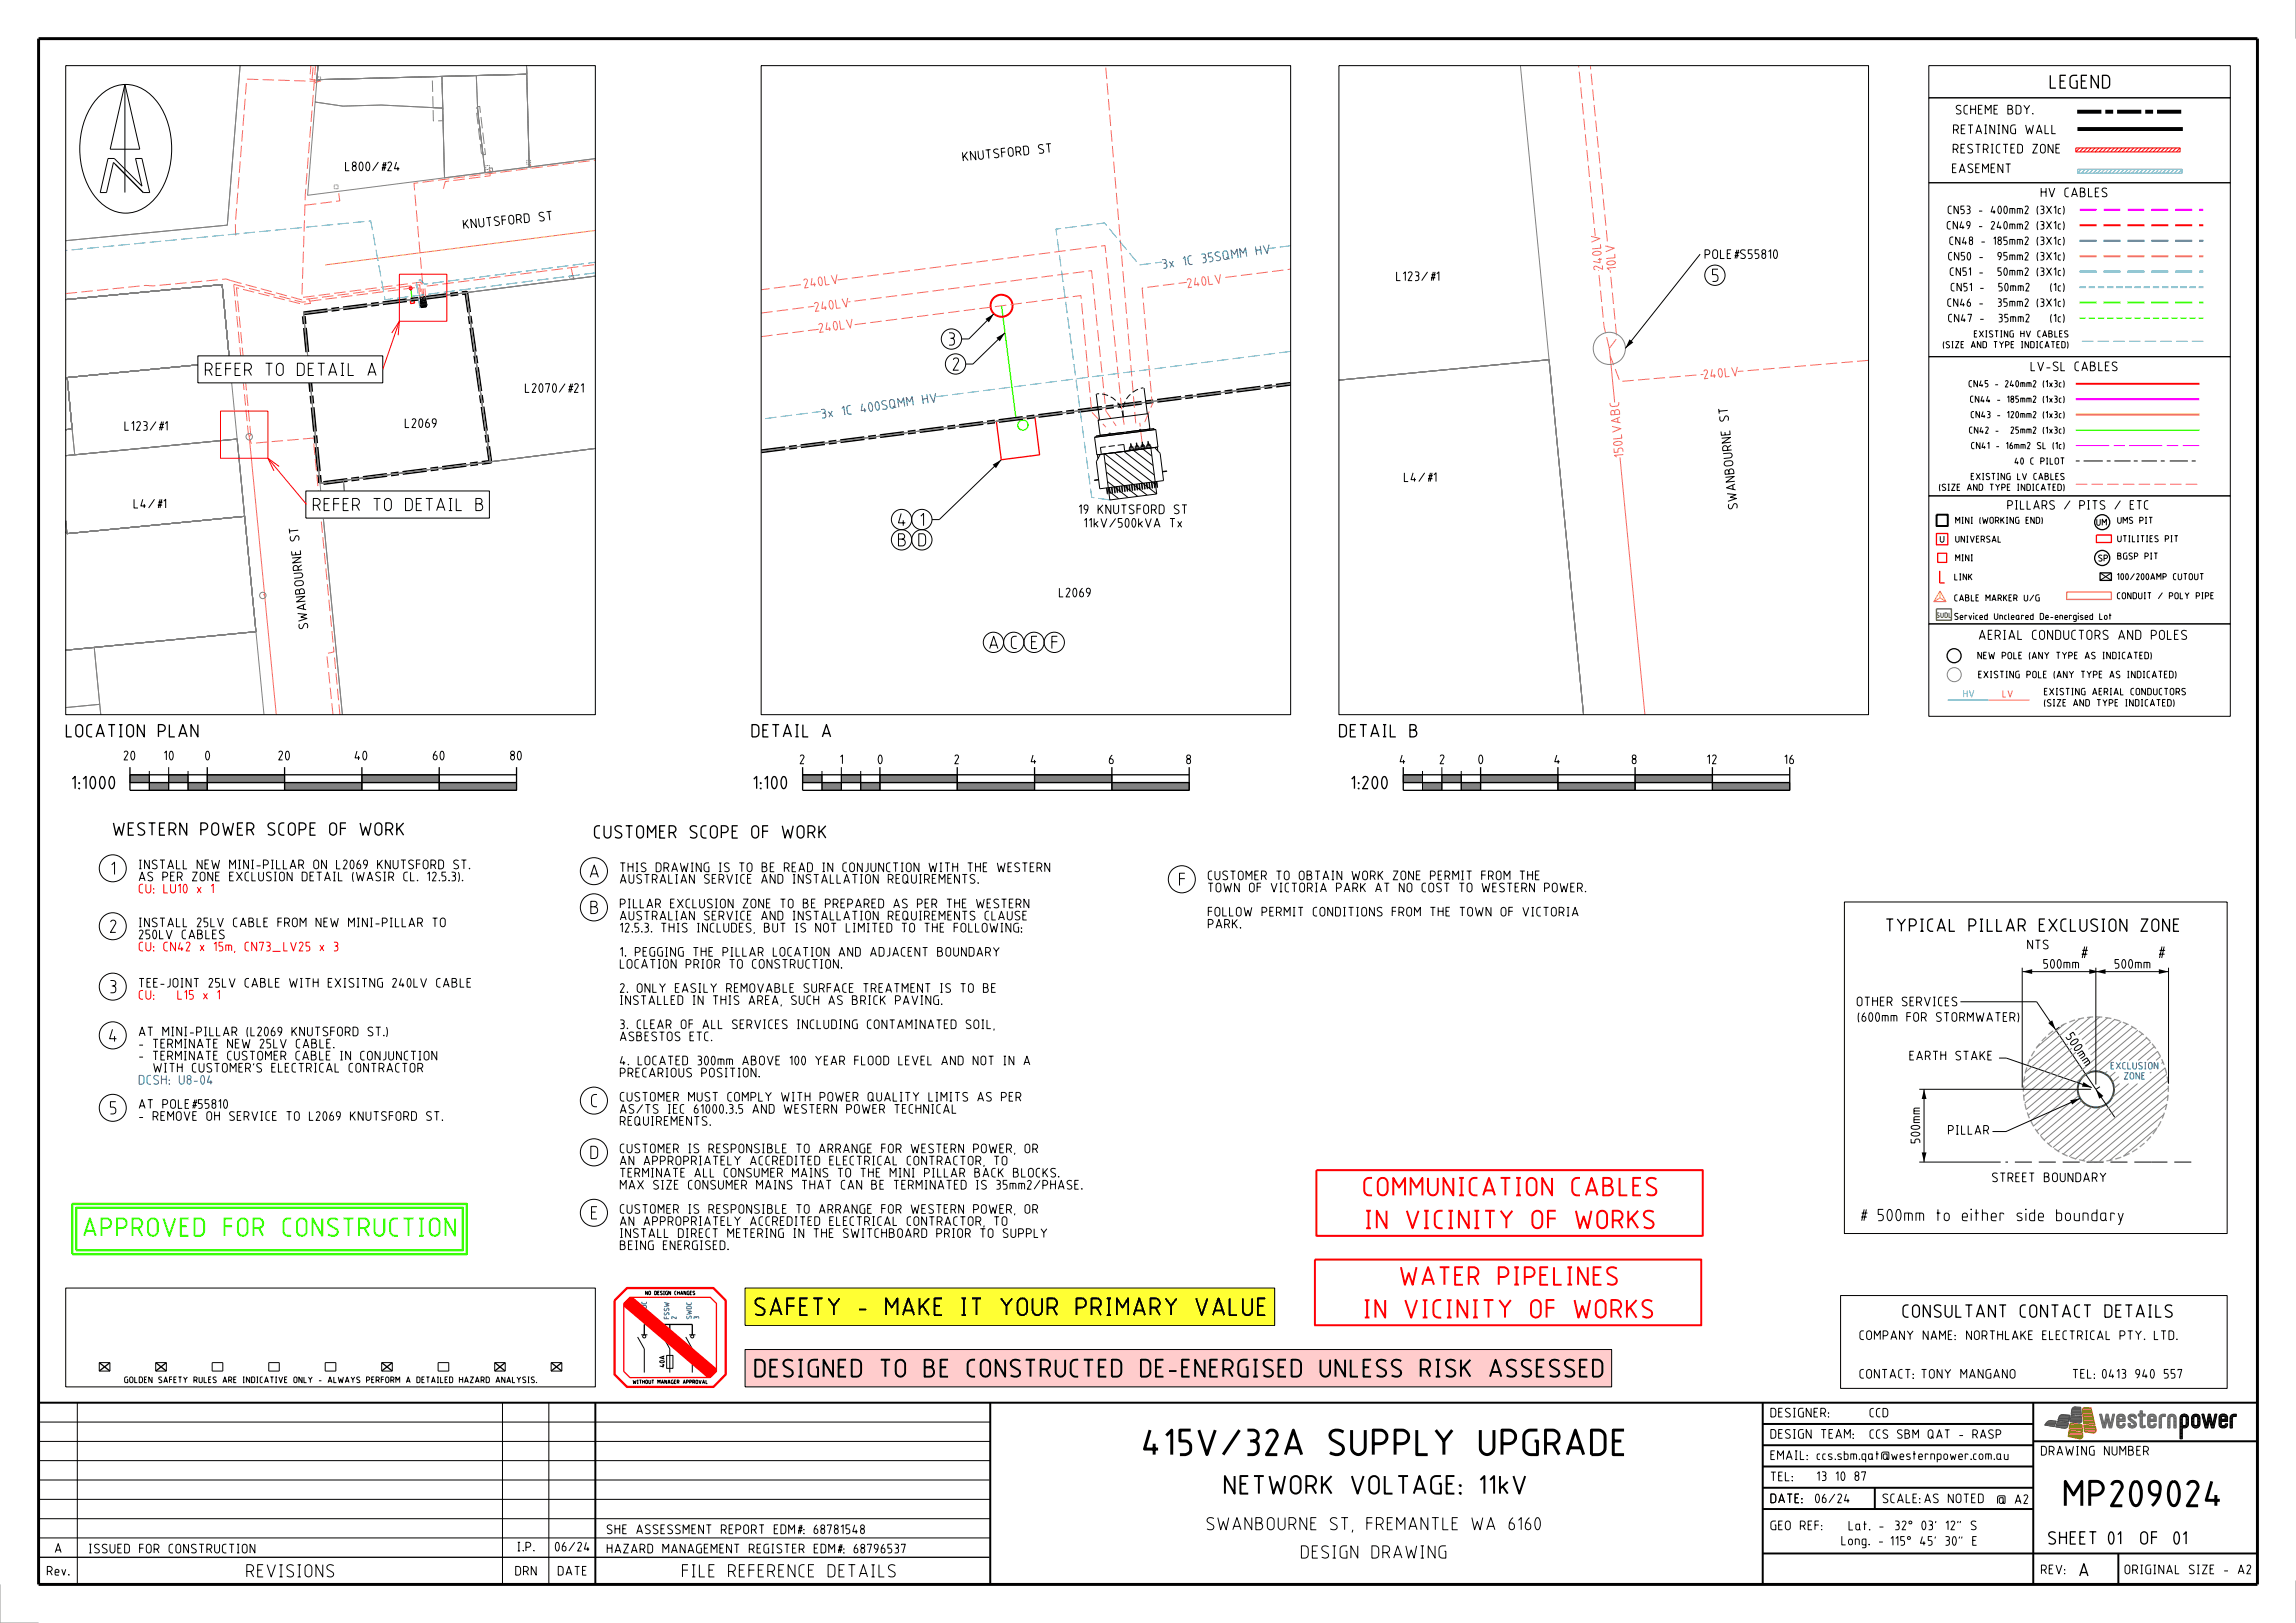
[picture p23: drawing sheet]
<svg xmlns="http://www.w3.org/2000/svg" width="594mm" height="420mm" viewBox="0 0 594 420" stroke-linecap="round" stroke-linejoin="round" font-family="sans-serif">
<defs><g id="words">
<g font-size="7">
<text x="283.8" y="376.7">415V/32A SUPPLY UPGRADE</text>
<text x="531.5" y="390">MP209024</text>
</g>
<g font-size="5" fill="#f00">
<text x="352.7" y="309.6">COMMUNICATION CABLES</text>
<text x="353.2" y="318.1">IN VICINITY OF WORKS</text>
<text x="362.2" y="332.7">WATER PIPELINES</text>
<text x="352.8" y="341.2">IN VICINITY OF WORKS</text>
</g>
<text font-size="5" fill="#3f0" x="21.5" y="320">APPROVED FOR CONSTRUCTION</text>
<text font-size="5" x="299" y="386.7">NETWORK VOLTAGE: 11kV</text>
<g font-size="4.8">
<text x="195.2" y="340.6">SAFETY - MAKE IT YOUR PRIMARY VALUE</text>
<text x="195.2" y="356.5">DESIGNED TO BE CONSTRUCTED DE-ENERGISED UNLESS RISK ASSESSED</text>
</g>
<text font-size="3.6" x="530.3" y="23">LEGEND</text>
<g font-size="3.5">
<text x="442.9" y="73">5</text>
<text x="245.4" y="89.5">3</text>
<text x="246.4" y="96">2</text>
<text x="52.9" y="97.3">REFER TO DETAIL A</text>
<text x="80.9" y="132.3">REFER TO DETAIL B</text>
<text x="232.3" y="136.2">4</text>
<text x="238.1" y="136.2">1</text>
<text x="232.3" y="141.4">B D</text>
<text x="255.9" y="168">A C E F</text>
<text x="17" y="190.8">LOCATION PLAN</text>
<text x="194.4" y="190.8">DETAIL A</text>
<text x="346.4" y="190.8">DETAIL B</text>
<text x="18.6" y="204.3">1:1000</text>
<text x="194.9" y="204.3">1:100</text>
<text x="349.5" y="204.3">1:200</text>
<text x="29.2" y="216.3">WESTERN POWER SCOPE OF WORK</text>
<text x="153.7" y="217">CUSTOMER SCOPE OF WORK</text>
<text x="28.7" y="226.4">1</text>
<text x="152.5" y="227.2">A</text>
<text x="305" y="229.3">F</text>
<text x="152.7" y="236.6">B</text>
<text x="28.4" y="241.4">2</text>
<text x="487.9" y="241.2">TYPICAL PILLAR EXCLUSION ZONE</text>
<text x="28.4" y="257.1">3</text>
<text x="28.2" y="269.7">4</text>
<text x="152.9" y="286.6">C</text>
<text x="28.4" y="288.4">5</text>
<text x="152.7" y="300">D</text>
<text x="152.9" y="315.6">E</text>
<text x="492.2" y="341">CONSULTANT CONTACT DETAILS</text>
<text x="295.6" y="396.1">SWANBOURNE ST, FREMANTLE WA 6160</text>
<text x="529.9" y="399.7">SHEET</text>
<text x="545.3" y="399.7">01</text>
<text x="555.2" y="399.7">OF01</text>
<text x="321.1" y="403.4">DESIGN DRAWING</text>
<text x="537.9" y="408">A</text>
<text x="63.7" y="408.2">REVISIONS</text>
<text x="176.4" y="408.2">FILE REFERENCE DETAILS</text>
</g>
<g font-size="3.3">
<text x="538.2" y="248.1">#</text>
<text x="558.2" y="248.1">#</text>
<text x="481.2" y="316.1"># 500mm to either side boundary</text>
</g>
<text font-size="2.6" x="511.9" y="165.6">AERIAL CONDUCTORS AND POLES</text>
<g font-size="2.5">
<text x="506" y="29.6">SCHEME BDY.</text>
<text x="505.3" y="34.7">RETAINING WALL</text>
<text x="249.1" y="41.8" transform="rotate(-6 249.1 41.8)">KNUT S FORD</text>
<text x="268.7" y="39.9" transform="rotate(-6 268.7 39.9)">S T</text>
<text x="505.2" y="39.7">RESTRICTED ZONE</text>
<text x="89.3" y="44.3">L800/#24</text>
<text x="505" y="44.8">EASEMENT</text>
<text x="528" y="51.1">HV CABLES</text>
<text x="119.9" y="59.3" transform="rotate(-6 119.9 59.3)">KNUT S FORD</text>
<text x="139.5" y="57.4" transform="rotate(-6 139.5 57.4)">S T</text>
<text x="441" y="67">POLE#S55810</text>
<text x="361.2" y="72.7">L123/#1</text>
<text x="135.8" y="101.7">L2070/#21</text>
<text x="525.3" y="96.1">LV-SL CABLES</text>
<text x="32.2" y="111.5">L123/#1</text>
<text x="104.7" y="110.8">L2069</text>
<text x="447.4" y="108.9" transform="rotate(-96 447.4 108.9)">S T</text>
<text x="363.2" y="124.8">L4/#1</text>
<text x="34.6" y="131.6">L4/#1</text>
<text x="449.6" y="131.6" transform="rotate(-96 449.6 131.6)">S WA NB OURNE</text>
<text x="279.1" y="133">19 KNUTSFORD ST</text>
<text x="280.4" y="136.5">11kV/500kVA Tx</text>
<text x="77.5" y="139.9" transform="rotate(-96 77.5 139.9)">S T</text>
<text x="273.9" y="154.6">L2069</text>
<text x="79.8" y="162.6" transform="rotate(-96 79.8 162.6)">S WA NB OURNE</text>
<text x="32" y="196.8">20</text>
<text x="42.4" y="196.8">10</text>
<text x="53.1" y="196.8">0</text>
<text x="72" y="196.8">20</text>
<text x="91.7" y="196.8">40</text>
<text x="112" y="196.8">60</text>
<text x="132" y="196.8">80</text>
<text x="206.9" y="197.8">2</text>
<text x="217.3" y="197.8">1</text>
<text x="227.1" y="197.8">0</text>
<text x="246.9" y="197.8">2</text>
<text x="266.7" y="197.8">4</text>
<text x="286.9" y="197.8">6</text>
<text x="306.9" y="197.8">8</text>
<text x="362.1" y="197.8">4</text>
<text x="372.4" y="197.8">2</text>
<text x="382.5" y="197.8">0</text>
<text x="402.1" y="197.8">4</text>
<text x="422.1" y="197.8">8</text>
<text x="441.6" y="197.8">12</text>
<text x="461.6" y="197.8">16</text>
<text x="35.9" y="224.9">INSTALL NEW MINI-PILLAR ON L2069 KNUTSFORD ST.</text>
<text x="160.4" y="225.7">THIS DRAWING IS TO BE READ IN CONJUNCTION WITH THE WESTERN</text>
<text x="312.5" y="227.8">CUSTOMER TO OBTAIN WORK ZONE PERMIT FROM THE</text>
<text x="35.9" y="228.1">AS PER ZONE EXCLUSION DETAIL (WASIR CL. 12.5.3).</text>
<text x="160.4" y="228.7">AUSTRALIAN SERVICE AND INSTALLATION REQUIREMENTS.</text>
<text x="312.5" y="230.9">TOWN OF VICTORIA PARK AT NO COST TO WESTERN POWER.</text>
<text x="35.9" y="239.9">INSTALL 25LV CABLE FROM NEW MINI-PILLAR TO</text>
<text x="160.4" y="238.2">AUSTRALIAN SERVICE AND INSTALLATION REQUIREMENTS CLAUSE</text>
<text x="160.4" y="235.1">PILLAR EXCLUSION ZONE TO BE PREPARED AS PER THE WESTERN</text>
<text x="312.5" y="237.2">FOLLOW PERMIT CONDITIONS FROM THE TOWN OF VICTORIA</text>
<text x="35.9" y="243.1">250LV CABLES</text>
<text x="160.4" y="241.3">12.5.3. THIS INCLUDES, BUT IS NOT LIMITED TO THE FOLLOWING:</text>
<text x="312.5" y="240.3">PARK.</text>
<text x="524.5" y="245.7">NTS</text>
<text x="160.4" y="250.7">LOCATION PRIOR TO CONSTRUCTION.</text>
<text x="160.4" y="247.6">1. PEGGING THE PILLAR LOCATION AND ADJACENT BOUNDARY</text>
<text x="528.6" y="250.7">500mm</text>
<text x="547.1" y="250.7">500mm</text>
<text x="35.9" y="255.6">TEE-JOINT 25LV CABLE WITH EXISITNG 240LV CABLE</text>
<text x="160.4" y="256.9">2. ONLY EASILY REMOVABLE SURFACE TREATMENT IS TO BE</text>
<text x="160.4" y="260.1">INSTALLED IN THIS AREA, SUCH AS BRICK PAVING.</text>
<text x="480.3" y="260.4">OTHER SERVICES</text>
<text x="35.9" y="268.2">AT MINI-PILLAR (L2069 KNUTSFORD ST.)</text>
<text x="160.4" y="269.4">ASBESTOS ETC.</text>
<text x="160.4" y="266.3">3. CLEAR OF ALL SERVICES INCLUDING CONTAMINATED SOIL,</text>
<text x="480.6" y="264.4">(600mm FOR STORMWATER)</text>
<text x="534.3" y="268.4" transform="rotate(56 534.3 268.4)">5</text>
<text x="535.3" y="269.8" transform="rotate(56 535.3 269.8)">0</text>
<text x="35.9" y="274.4">- TERMINATE CUSTOMER CABLE IN CONJUNCTION</text>
<text x="35.9" y="271.3">- TERMINATE NEW 25LV CABLE.</text>
<text x="160.4" y="275.7">4. LOCATED 300mm ABOVE 100 YEAR FLOOD LEVEL AND NOT IN A</text>
<text x="494" y="274.4">EARTH STAKE</text>
<text x="536.2" y="271.3" transform="rotate(56 536.2 271.3)">0 mm</text>
<text x="37.5" y="277.6">WITH CUSTOMER'S ELECTRICAL CONTRACTOR</text>
<text x="160.4" y="278.8">PRECARIOUS POSITION.</text>
<text x="35.9" y="286.9">AT POLE#55810</text>
<text x="160.4" y="285.1">CUSTOMER MUST COMPLY WITH POWER QUALITY LIMITS AS PER</text>
<text x="35.9" y="290.1">- REMOVE OH SERVICE TO L2069 KNUTSFORD ST.</text>
<text x="160.4" y="291.3">REQUIREMENTS.</text>
<text x="160.4" y="288.2">AS/TS IEC 61000.3.5 AND WESTERN POWER TECHNICAL</text>
<text x="504" y="293.6">PILLAR</text>
<text x="160.4" y="298.5">CUSTOMER IS RESPONSIBLE TO ARRANGE FOR WESTERN POWER, OR</text>
<text x="496.8" y="295.9" transform="rotate(-90 496.8 295.9)">500mm</text>
<text x="160.4" y="304.7">TERMINATE ALL CONSUMER MAINS TO THE MINI PILLAR BACK BLOCKS.</text>
<text x="160.4" y="301.6">AN APPROPRIATELY ACCREDITED ELECTRICAL CONTRACTOR, TO</text>
<text x="515.4" y="305.9">STREET BOUNDARY</text>
<text x="160.4" y="307.8">MAX SIZE CONSUMER MAINS THAT CAN BE TERMINATED IS 35mm2/PHASE.</text>
<text x="160.4" y="317.2">AN APPROPRIATELY ACCREDITED ELECTRICAL CONTRACTOR, TO</text>
<text x="160.4" y="314.1">CUSTOMER IS RESPONSIBLE TO ARRANGE FOR WESTERN POWER, OR</text>
<text x="160.4" y="323.5">BEING ENERGISED.</text>
<text x="160.4" y="320.4">INSTALL DIRECT METERING IN THE SWITCHBOARD PRIOR TO SUPPLY</text>
<text x="481.1" y="346.8">COMPANY NAME: NORTHLAKE ELECTRICAL PTY. LTD.</text>
<text x="481.1" y="356.8">CONTACT:TONY MANGANO</text>
<text x="536.2" y="356.8">TEL:0413 940 557</text>
<text x="458" y="366.8">DESIGNER:</text>
<text x="458" y="377.8">EMAIL:ccs.sbm.qat@westernpower.com.au</text>
<text x="458" y="372.3">DESIGN TEAM:</text>
<text x="528" y="376.7">DRAWING NUMBER</text>
<text x="458" y="383.3">TEL:</text>
<text x="470" y="383.2">13 10 87</text>
<text x="458" y="389">DATE: 06/24</text>
<text x="458" y="389">DATE:</text>
<text x="487" y="389">SCALE:</text>
<text x="497.8" y="389">AS NOTED</text>
<text x="516.6" y="389.2">@ A2</text>
<text x="458" y="396">GEO REF:</text>
<text x="14.2" y="401.9">A</text>
<text x="23" y="402">ISSUED FOR CONSTRUCTION</text>
<text x="133.8" y="401.5">I.P.</text>
<text x="143.6" y="401.5">06/24</text>
<text x="157" y="397">SHE ASSESSMENT REPORT EDM#: 68781548</text>
<text x="157" y="402">HAZARD MANAGEMENT REGISTER EDM#: 68796537</text>
<text x="476.4" y="399.9">Long. -115° 45' 30&quot; E</text>
<text x="478.2" y="396">Lat. -32° 03' 12&quot; S</text>
<text x="12.1" y="407.7">Rev.</text>
<text x="133.3" y="407.7">DRN</text>
<text x="144.3" y="407.7">DATE</text>
<text x="528" y="407.4">REV:</text>
<text x="549.6" y="407.4">ORIGINAL SIZE - A2</text>
</g>
<g font-size="2.5" fill="#0028fa">
<text x="300.9" y="69.6" transform="rotate(-8 300.9 69.6)">3 x</text>
<text x="306.2" y="68.8" transform="rotate(-8 306.2 68.8)">1C</text>
<text x="311" y="68.2" transform="rotate(-8 311 68.2)">3</text>
<text x="312.8" y="67.9" transform="rotate(-8 312.8 67.9)">5 S Q MM</text>
<text x="325" y="66.2" transform="rotate(-8 325 66.2)">HV</text>
<text x="218" y="107.6" transform="rotate(-8 218 107.6)">1C</text>
<text x="222.8" y="106.9" transform="rotate(-8 222.8 106.9)">4</text>
<text x="224.8" y="106.6" transform="rotate(-8 224.8 106.6)">0</text>
<text x="226.5" y="106.4" transform="rotate(-8 226.5 106.4)">0 S Q MM</text>
<text x="238.8" y="104.6" transform="rotate(-8 238.8 104.6)">HV</text>
<text x="212.6" y="108.4" transform="rotate(-8 212.6 108.4)">3 x</text>
<text x="35.9" y="280.7">DCSH: U8-04</text>
</g>
<g font-size="2.5" fill="#f66">
<text x="414.4" y="66.1" transform="rotate(-95 414.4 66.1)">0 LV</text>
<text x="414.6" y="68.1" transform="rotate(-95 414.6 68.1)">4</text>
<text x="414.7" y="69.8" transform="rotate(-95 414.7 69.8)">2</text>
<text x="418.2" y="69.8" transform="rotate(-95 418.2 69.8)">10 LV</text>
<text x="208.1" y="74.6" transform="rotate(-8 208.1 74.6)">2</text>
<text x="209.8" y="74.4" transform="rotate(-8 209.8 74.4)">4</text>
<text x="211.8" y="74.1" transform="rotate(-8 211.8 74.1)">0 LV</text>
<text x="307.3" y="74.6" transform="rotate(-8 307.3 74.6)">2</text>
<text x="309" y="74.3" transform="rotate(-8 309 74.3)">4</text>
<text x="311" y="74.1" transform="rotate(-8 311 74.1)">0 LV</text>
<text x="210.9" y="80.7" transform="rotate(-8 210.9 80.7)">2</text>
<text x="212.6" y="80.5" transform="rotate(-8 212.6 80.5)">4</text>
<text x="214.6" y="80.2" transform="rotate(-8 214.6 80.2)">0 LV</text>
<text x="211.9" y="86.2" transform="rotate(-8 211.9 86.2)">2</text>
<text x="213.7" y="85.9" transform="rotate(-8 213.7 85.9)">4</text>
<text x="215.7" y="85.6" transform="rotate(-8 215.7 85.6)">0 LV</text>
<text x="440.8" y="98.1" transform="rotate(-5 440.8 98.1)">2</text>
<text x="442.6" y="98" transform="rotate(-5 442.6 98)">4</text>
<text x="444.6" y="97.8" transform="rotate(-5 444.6 97.8)">0 LV</text>
<text x="419.9" y="115.3" transform="rotate(-95 419.9 115.3)">0 LV A B C</text>
<text x="420.1" y="118.3" transform="rotate(-95 420.1 118.3)">15</text>
</g>
<g font-size="2.5" fill="#f00">
<text x="35.9" y="231.2">CU: LU10 x 1</text>
<text x="35.9" y="246.2">CU: CN42 x 15m, CN73_LV25 x 3</text>
<text x="35.9" y="258.7">CU:</text>
<text x="45.9" y="258.7">L15 x 1</text>
</g>
<g font-size="2.4">
<text x="519.3" y="131.9">PILLARS / PITS / ETC</text>
<text x="483.7" y="366.8">CCD</text>
<text x="483.7" y="372.3">CCS SBM QAT - RASP</text>
</g>
<g font-size="2.2">
<text x="503.7" y="59.4">CN49 - 240mm2 (3X1c)</text>
<text x="503.9" y="55.4">CN53 - 400mm2 (3X1c)</text>
<text x="504.3" y="63.4">CN48 - 185mm2 (3X1c)</text>
<text x="504" y="67.4">CN50 -</text>
<text x="504.4" y="71.4">CN51 -</text>
<text x="515.5" y="67.4">95mm2 (3X1c)</text>
<text x="515.8" y="71.4">50mm2 (3X1c)</text>
<text x="504.7" y="75.4">CN51 -</text>
<text x="516.9" y="75.4">50mm2</text>
<text x="530.2" y="75.4">(1c)</text>
<text x="503.8" y="79.4">CN46 -</text>
<text x="504" y="83.4">CN47 -</text>
<text x="515.4" y="79.4">35mm2 (3X1c)</text>
<text x="516.5" y="83.4">35mm2</text>
<text x="530.1" y="83.4">(1c)</text>
</g>
<g font-size="1.9">
<text x="511.6" y="170.6">NEW POLE (ANY TYPE AS INDICATED)</text>
<text x="511.8" y="175.5">EXISTING POLE (ANY TYPE AS INDICATED)</text>
<text x="528.8" y="179.9">EXISTING AERIAL CONDUCTORS</text>
<text x="528.8" y="182.8">(SIZE AND TYPE INDICATED)</text>
</g>
<text font-size="1.9" fill="#39f" x="507.9" y="180.5">HV</text>
<text font-size="1.9" fill="#f66" x="518.1" y="180.5">LV</text>
<g font-size="1.9" fill="#0028fa">
<text x="546.1" y="276.7">EXCLUSION</text>
<text x="549.5" y="279.4">ZONE</text>
</g>
<g font-size="1.8">
<text x="510.7" y="87.3">EXISTING HV CABLES</text>
<text x="502.7" y="90.1">(SIZE AND TYPE INDICATED)</text>
<text x="509.3" y="100.2">CN45 - 240mm2 (1x3c)</text>
<text x="509.7" y="104.2">CN44 - 185mm2 (1x3c)</text>
<text x="509.4" y="112.2">CN42 -</text>
<text x="509.9" y="108.2">CN43 - 120mm2 (1x3c)</text>
<text x="519.1" y="112.2">25mm2 (1x3c)</text>
<text x="510" y="116.2">CN41 - 16mm2 SL (1c)</text>
<text x="509.9" y="124.2">EXISTING LV CABLES</text>
<text x="521.2" y="120.2">40 C PILOT</text>
<text x="501.7" y="127">(SIZE AND TYPE INDICATED)</text>
<text x="505.9" y="135.5">MINI (WORKING END)</text>
<text x="542.4" y="136">UM</text>
<text x="547.8" y="135.5">UMS PIT</text>
<text x="505.9" y="140.4">UNIVERSAL</text>
<text x="547.8" y="140.3">UTILITIES PIT</text>
<text x="505.9" y="145.2">MINI</text>
<text x="542.9" y="145.3">SP</text>
<text x="547.8" y="144.8">BGSP PIT</text>
<text x="505.6" y="150.2">LINK</text>
<text x="505.6" y="155.6">CABLE MARKER U/G</text>
<text x="547.7" y="155">CONDUIT / POLY PIPE</text>
<text x="547.7" y="150.1">100/200AMP CUTOUT</text>
<text x="505.6" y="160.4">Serviced Uncleared De-energised Lot</text>
</g>
<text font-size="1.6" x="32.2" y="357.9">GOLDEN SAFETY RULES ARE INDICATIVE ONLY - ALWAYS PERFORM A DETAILED HAZARD ANALYSIS.</text>
<text font-size="1.3" fill="#329932" x="501" y="159.9">SUDL</text>
<g font-size="1.3" fill="#0028fa">
<text x="167.3" y="341.1" transform="rotate(-90 167.3 341.1)">SWDC</text>
<text x="169.2" y="341.1" transform="rotate(-90 169.2 341.1)">1</text>
<text x="173.1" y="341.3" transform="rotate(-90 173.1 341.3)">FSSW</text>
<text x="175" y="341.3" transform="rotate(-90 175 341.3)">2</text>
<text x="178.9" y="341.3" transform="rotate(-90 178.9 341.3)">SWDC</text>
<text x="180.8" y="341.3" transform="rotate(-90 180.8 341.3)">3</text>
</g>
<text font-size="1.3" x="171.9" y="353.8" transform="rotate(-90 171.9 353.8)">40A</text>
<g font-size="1">
<text x="167" y="335.1">NO DESIGN CHANGES</text>
<text x="163.7" y="358.1">WITHOUT MANAGER APPROVAL</text>
</g>
</g></defs>
<path d="M17 333.3h137v25.6h-137zM25.7 352.6h2.7v2.2h-2.7zM40.3 352.6h2.7v2.2h-2.7zM54.9 352.6h2.7v2.2h-2.7zM69.5 352.6h2.7v2.2h-2.7zM84.1 352.6h2.8v2.2h-2.8zM98.7 352.6h2.8v2.2h-2.8zM113.3 352.6h2.8v2.2h-2.8zM128 352.6h2.7v2.2h-2.7zM142.6 352.6h2.7v2.2h-2.7z" fill="none" stroke="#000" stroke-width=".26"/>
<path d="M53.6 200.5h20v2h-20z" fill="#828282"/>
<path d="M53.6 200.5h20v2h-20z" fill="none" stroke="#000" stroke-width=".26"/>
<path d="M73.6 202.5h20v2h-20z" fill="#828282"/>
<path d="M73.6 202.5h20v2h-20z" fill="none" stroke="#000" stroke-width=".26"/>
<path d="M93.6 200.5h20v2h-20z" fill="#828282"/>
<path d="M93.6 200.5h20v2h-20z" fill="none" stroke="#000" stroke-width=".26"/>
<path d="M113.6 202.5h20v2h-20z" fill="#828282"/>
<path d="M113.6 202.5h20v2h-20z" fill="none" stroke="#000" stroke-width=".26"/>
<path d="M48.6 202.5h5v2h-5z" fill="#828282"/>
<path d="M48.6 202.5h5v2h-5z" fill="none" stroke="#000" stroke-width=".26"/>
<path d="M43.6 200.5h5v2h-5z" fill="#828282"/>
<path d="M43.6 200.5h5v2h-5z" fill="none" stroke="#000" stroke-width=".26"/>
<path d="M38.6 202.5h5v2h-5z" fill="#828282"/>
<path d="M38.6 202.5h5v2h-5z" fill="none" stroke="#000" stroke-width=".26"/>
<path d="M33.6 200.5h5v2h-5z" fill="#828282"/>
<path d="M33.6 200.5h5v2h-5zM179.1 349.1v6.1" fill="none" stroke="#000" stroke-width=".26"/>
<path d="M166.7 342.7h12.4" fill="none" stroke="#000" stroke-width=".34"/>
<path d="M383 200.5h20v2h-20z" fill="#828282"/>
<path d="M383 200.5h20v2h-20z" fill="none" stroke="#000" stroke-width=".26"/>
<path d="M403 202.5h20v2h-20z" fill="#828282"/>
<path d="M403 202.5h20v2h-20z" fill="none" stroke="#000" stroke-width=".26"/>
<path d="M423 200.5h20v2h-20z" fill="#828282"/>
<path d="M423 200.5h20v2h-20z" fill="none" stroke="#000" stroke-width=".26"/>
<path d="M443 202.5h20v2h-20z" fill="#828282"/>
<path d="M443 202.5h20v2h-20z" fill="none" stroke="#000" stroke-width=".26"/>
<path d="M378 202.5h5v2h-5z" fill="#828282"/>
<path d="M378 202.5h5v2h-5z" fill="none" stroke="#000" stroke-width=".26"/>
<path d="M373 200.5h5v2h-5z" fill="#828282"/>
<path d="M373 200.5h5v2h-5z" fill="none" stroke="#000" stroke-width=".26"/>
<path d="M368 202.5h5v2h-5z" fill="#828282"/>
<path d="M368 202.5h5v2h-5z" fill="none" stroke="#000" stroke-width=".26"/>
<path d="M363 200.5h5v2h-5z" fill="#828282"/>
<path d="M363 200.5h5v2h-5z" fill="none" stroke="#000" stroke-width=".26"/>
<path d="M227.6 200.5h20v2h-20z" fill="#828282"/>
<path d="M227.6 200.5h20v2h-20z" fill="none" stroke="#000" stroke-width=".26"/>
<path d="M247.6 202.5h20.1v2h-20.1z" fill="#828282"/>
<path d="M247.6 202.5h20.1v2h-20.1z" fill="none" stroke="#000" stroke-width=".26"/>
<path d="M267.7 200.5h20v2h-20z" fill="#828282"/>
<path d="M267.7 200.5h20v2h-20z" fill="none" stroke="#000" stroke-width=".26"/>
<path d="M287.7 202.5h20v2h-20z" fill="#828282"/>
<path d="M287.7 202.5h20v2h-20z" fill="none" stroke="#000" stroke-width=".26"/>
<path d="M222.7 202.5h4.9v2h-4.9z" fill="#828282"/>
<path d="M222.7 202.5h4.9v2h-4.9z" fill="none" stroke="#000" stroke-width=".26"/>
<path d="M217.7 200.5h5v2h-5z" fill="#828282"/>
<path d="M217.7 200.5h5v2h-5z" fill="none" stroke="#000" stroke-width=".26"/>
<path d="M212.7 202.5h5v2h-5z" fill="#828282"/>
<path d="M212.7 202.5h5v2h-5z" fill="none" stroke="#000" stroke-width=".26"/>
<path d="M207.6 200.5h5.1v2h-5.1z" fill="#828282"/>
<g fill="none" stroke="#000" stroke-width=".26">
<path d="M108.7 79.1h.1M108.7 78v.4M108.7 76.9l.1 .6M108.7 78.4l.1 .1M108.7 78.4h.1M108.8 77.5l1.2-.1 .1 .4-1.3 .1zM108.9 78.4l1.2-.1 .2 1.2-1.3 .1zM108.9 78.4l1.4 1.1M108.9 78.7l1.1 .8M109 79.3v.2zM109 78.9l.8 .6M109 79.4h.1"/>
<path d="M109 79.1l.5 .4M109 79.4l.3 .2M109 77.9h.1M109 79.3v.1M109.1 77.9h-.1M109.1 79.4h.1M109.1 79.3v.1M109.2 79.4h.1M109.2 78.4l1 .8M109.2 79.3v.1M109.2 79.3l.1 .1M109.3 79.4h-.2"/>
<path d="M109.3 79.4h.1M109.3 79.3v.1M109.4 79.4h.1M109.4 79.3v.1M109.4 77.8v.1M109.4 77.8l-.7 .2M109.4 78.3l.8 .7M109.4 79.2l.1 .2M109.5 79.4h.1M109.5 77.8v.1M109.5 79.2v.2M109.5 79.2l.1 .2"/>
<path d="M109.6 79.4h.1M109.6 79.2v.2M109.7 78.3l.5 .4M109.7 79.2v.2M109.7 79.4h.1M109.7 79.2l.1 .2M109.8 79.4h.1M109.8 79.3h.1M109.8 79.2l.1 .1M109.8 77.8h.1M109.9 77.8h.1M109.9 79.3h.1"/>
<path d="M109.9 78.3l.2 .2M109.9 79.2v.1M109.9 76.7l.1 .7M110 79.3h.1M110 79.2v.1M110 79.1v.2M110.1 79.1v.2M110.1 79.3h.1M110.2 77.8h.1M110.2 79.3h.1M110.2 78.3l.3 .8-1.7 .2v-.9M110.2 79.1v.2"/>
<path d="M110.2 77.8h-.7M110.2 77.8l-1.5 .2M110.2 79.1l.1 .2M110.2 77.8l.1 .4-1.6 .2M110.3 79.3h.1M110.3 79.1v.2M110.3 78.2v.1M110.3 79.3l-1 .1M110.3 78.2h.1M110.4 78.9h.1M110.5 78.8v.1M283.6 102l.8 6.6"/>
<path d="M283.8 117.7h.1M283.9 117.7v.1M283.9 117.8l.2 .9M284.1 108.7l12.9-1.6 .5 3.9-12.9 1.7zM285.6 117.5l12.1-1.6 1.6 11.9-12.2 1.6zM285.8 117.5l13.5 10.3M285.9 119.7l10.9 8.4M287.3 112.3l-.3-.2-.1 .3M288.3 117.1l10.6 8.3M290.7 112.2v-.3l-7.1 .9v.3M290.8 116.8l7.8 6.1M293.2 116.5l5.1 4"/>
<path d="M295.1 111.3l-.2-.2v.3M295.7 116.2l2.3 1.8M296 100.4l.8 6.7M298.6 111.2v-.3l-7.1 .9v.3M298.8 115.9l1.3 1.4 .9 7.1-16.5 2.1-.9-7.1 1-1.7M299.5 115.7v1M299.6 115.7l-.6-4.6-15.8 2.1 .6 4.5M299.6 115.7h.1M299.6 115.7l-15.8 2M284.2 124.1l-1.1 .1h1.1M286.2 122.1l8.2 6.4M286.4 126.2l.2 1.6-.3-1.5"/>
<path d="M286.5 124.6l5.4 4.2M286.8 127.1l2.7 2M286.9 126.2l.3 1.5M287.1 126.2l.1 1.5M287.2 127.7h.1M287.5 126.1l.3 1.6M287.7 126.1l.1 1.6M287.8 127.6h.1M288.3 126l.2 1.6-.3-1.6M288.5 127.6h.1M288.9 125.9l.2 1.6M289 125.9l.1 1.6"/>
<path d="M289.1 127.5h.1M289.5 125.9l.2 1.5M289.6 125.9l.2 1.5M289.7 127.4h.1M290.2 125.8l.2 1.5M290.3 125.7l.1 1.6M290.4 127.3h.1M290.8 125.7l.2 1.5M290.9 125.7l.1 1.5M291.1 127.2h-.1M291.4 125.6l.3 1.6M291.6 125.6l.1 1.6"/>
<path d="M291.7 127.2h.1M292.1 125.5l.2 1.6M292.2 125.5l.1 1.6M292.3 127.1h.1M292.7 125.4l.3 1.6M292.8 125.4l.2 1.6M293 127h.1M293.4 125.4l.2 1.5M293.5 125.4l.2 1.5M293.6 126.9h.1M294 125.3l.3 1.5M294.1 125.3l.2 1.5"/>
<path d="M294.3 126.8h.1M294.7 125.2l.2 1.5M294.8 125.2l.2 1.5M294.9 126.7h.1M295 126.7h-.1M295.3 125.1l.3 1.6M295.4 125.1l.2 1.6M295.6 126.7h.1M295.9 125l.3 1.6M296.1 125l.1 1.6M296.2 126.6h.1M296.6 124.9l.3 1.6-.2-1.6"/>
<path d="M297.3 124.9l.2 1.5M297.4 124.9l.1 1.5M297.5 126.4h.1M297.9 124.8l.2 1.5M298 124.8l.2 1.5M298.1 126.3h.1M298.5 124.7l.3 1.5-.1-1.5M299.2 124.6l.2 1.6M299.3 124.6l.1 1.6M299.4 126.2h.1M300.7 122l1.2-.1-1.2 .2M38.6 199.5v5"/>
<path d="M43.6 198.5v6M48.6 199.5v5M207.6 200.5h5.1v2h-5.1zM476.2 335.3h100v24h-100z"/>
</g>
<path d="M106.1 77.6l1-.1 .1 .9-.9 .1zM257.8 109l9.9-1.2 1.3 9.9-10 1.3z" fill="none" stroke="#f00" stroke-width=".34"/>
<g fill="none" stroke="#28ff00" stroke-width=".34">
<path d="M106.3 74.6l.3 2.9M106.7 77.6l.2 .1-.2 .1zM259.1 79.1l3.8 29.3"/>
<circle cx="264.6" cy="110" r="1.32"/>
</g>
<g fill="none" stroke="#f00" stroke-width=".51">
<circle cx="106.3" cy="74.6" r=".29"/>
<circle cx="259.1" cy="79.1" r="2.85"/>
</g>
<path d="M154 59.6l-69.9 9" fill="none" stroke="#ffa032" stroke-width=".26"/>
<path d="M78.5 81.1l42.2-5.4 6.2 43.8-44.1 5.6-4.3-44M196.9 116.8l137-17.5" fill="none" stroke="#000" stroke-width="1" stroke-dasharray="6.3 1 2 1" stroke-linecap="butt"/>
<g fill="none" stroke="#f66" stroke-width=".26" stroke-dasharray="3 1.1" stroke-linecap="butt">
<path d="M80.8 20.4l.2-3.4M82.9 20.9l-1.7 .6M82.9 20.9l-2.7-.4 .2-3.5M78.9 53.1l9-1.1-.4-3.2M114.7 48.9l.5-1.9 11.6-1.5-.2-1.6M126.6 43.9l.5 1M137.3 42.5v1.1M17 76l20.7-2.1 1.8 .1 19-1.8 1.1 .4M59.6 72.6l18.5 5 30.5-3.9 .3 3.6 .3 .4M60.5 73.6l17.6 4.6 30.2-3.9 .3 3 .3 .4M61 60.9l-.1-3.1 2.9-37.3 16.8 .5 2.3-.1M109.4 77.7l-.5-4.7-30.8 4 .9-26.7 2.6-33.3"/>
<path d="M109.7 77.6l-2.6-30.2 46.9-6M109.9 78.1l-.1-.5M110 77.6l.1-.5-.2-3 44.1-5.6M148.4 72.3l-.7-3M196.9 87.1l82.7-10.6 2.8 30.1 3.7 3.9M196.9 81l85.5-11 3.7 36.3 2.6 3.9M416.3 90.2l2-2.6-6.9-70.6M416.3 90.2l-1.3-5.8-6.6-67.4M483.4 93.3l-64.3 5.4-2.5-6.6M64.5 113l.4-.5-3.7-38 17.2 4.3 1.9-.3-.7-2M64.5 113l-.3-1.1-3.7-38.3M290.8 109.9l-.6-4.3-4.3-42-89 11.4"/>
<path d="M293.8 109.6l-7.8-92.6M295.5 114.4l-.6-5M296.2 109.2l1.9-4.5-2.6-30.2 38.4-4.8M86.5 170.2l1.4 14.7M86.1 184.9l-1.6-15.8 1.9-.4-5.4-55.3-16 1.3-.5-1.3"/>
</g>
<g fill="none" stroke="#828282" stroke-width=".26">
<path d="M62.1 17l-3.3 41.3-41.8 4M82.1 19.9l-.2 .2M82.3 17l-.3 3.6 54.3-1.4-.1-2.2 .7 26.2 17.1-2.2M82.3 19.9h.3M82.8 19.9l.1 .2M114.3 19.8l8.9-.2 .4 8.7 1.9 16.4-10.5 1.3zM114.3 19.8l22-.6 .6 24-21.9 2.8zM123.2 19.6l13.1-.4 .6 24-11.4 1.5-1.9-16.4zM393.3 17l7.5 76.1-54.4 5.3 54.4-5.3 8.9 91.8M81.5 26.4l7.2 1.1 9.9-.3 15.9 .8 .5 18-35.4 4.5zM81.9 20.2v.4M81.9 20.7l.2 .2"/>
<path d="M82 20.6l32.3-.8 .2 8.2-15.9-.8-9.9 .3-7.2-1.1zM82.3 20.9h.3M82.9 20.2v.4M82.9 20.7l-.1 .2M86.5 48.2v.3M86.5 48.7l.1 .1M86.6 47.9l-.1 .1M86.8 47.9h.3M86.8 48.8h.3M87.3 47.9l.2 .1M87.5 48.2v.3M87.5 48.7l-.2 .1"/>
<path d="M125.7 43.2v.3M125.7 43.7l.1 .2M125.8 42.8l-.1 .2M126 42.8h.3M126 43.9h.3M126.5 42.8l.1 .2M126.6 43.2v.3M126.6 43.7l-.1 .2M136.3 41.9v.3M136.3 42.4l.1 .1M136.4 41.5l-.1 .2M136.6 41.5h.3"/>
<path d="M136.6 42.5h.3M137.1 41.5l.2 .2M137.3 41.9v.3M137.3 42.4l-.2 .1M17 77.5l40.5-3.9 1.9 20-42 4.1 1.3 13.3-1.7 .2 1.7-.2 .6 6.7-2.3 .2 44.3-4.3 2 20-46 4.5-.3-3.3 .3 2.9-.3 .1 .3-.1v.4l46-4.5 2.9 29.9-49.2 4.8 7.4-.7 1.4 14.7-8.8 .8 8.8-.8 .3 2.6-1.7-17.3 41.8-4.1 2.1 21.4M147.4 71.7v.3M147.4 72.2l.2 .1M147.6 71.3l-.2 .2M147.7 71.3h.4M147.7 72.3h.4M148.2 71.3l.2 .2M148.4 71.7v.3"/>
<path d="M148.4 72.2l-.2 .1M154 71.5l-33.3 4.2 6.2 43.8 27.1-3.5-65.2 8.3 .6 6.1-6 .8 5.2 53.7M17.4 97.7l42-4.1 1.9 20-42 4.1zM78.5 81.1l42.2-5.4 6.2 43.8-44.1 5.6zM333.9 99.3l-137 17.5M82.8 125.1l6-.8 .6 6.1-6 .8z"/>
<circle cx="416.4" cy="90.2" r="4.2"/>
<circle cx="64.5" cy="113" r=".82"/>
<circle cx="68" cy="154.1" r=".83"/>
</g>
<path d="M82.8 20.9h.1M126.5 43.9h.1M416.3 90.2l9.3 94.7M64.5 113l7 71.9M68.1 153.8l.3 .2" fill="none" stroke="#f66" stroke-width=".26"/>
<path d="M109 79.6l-.4-.1-.9-6.9 1.2-.2 .9 1.1 44.2-5.6M154 70.6l-54.4 7-3.7-20.4-78.9 7.6M333.9 90.9l-137 17.6M287.1 129.4l-4.7-.7-9.2-69.4 12.6-1.6 8.9 10.9 39.2-5" fill="none" stroke="#39f" stroke-width=".26" stroke-dasharray="3 1.1" stroke-linecap="butt"/>
<path d="M112 27.9l-.2-8.1h2.5l.2 8.2-2.5-.1M112 27.9l2.5 .1 .1 3.2-2.5 .1-.1-3.4M123.6 28.3l-.1-.7 .6-.1 1.5 12.5-.6 .1-1.4-11.8M125 40.1l-.5-.5-1.3-11.5 .3-.5 1.5 12.5M127.5 44.4l-2 .3-.1-1 2-.3 .1 1" fill="none" stroke="#828282" stroke-width=".26" stroke-dasharray="3 1.1" stroke-linecap="butt"/>
<g fill="none" stroke="#000" stroke-width=".26" stroke-dasharray="1.6 .8" stroke-linecap="butt">
<path d="M108.8 78.2v.2M109.4 77.5a.61 .61 0 0 0-.7-.6M109.4 77.5a.62 .62 0 0 1 .5-.8M109.4 78.2h-.6M109.4 78.2v.1M109.5 78.3h.1M109.6 78.3h-.1M109.6 78.2v.1M109.6 78.3h.1M109.7 78.2v.1M109.7 78.3h-.1M109.7 78.2h.1"/>
<path d="M109.7 78.2v-.1M109.7 78.1v.1M109.7 78.3h.1M109.8 78.2h-.1M109.8 78.2v.1M109.9 78.2h.1M109.9 78.2v.1M109.9 78.2v-.1M109.9 78.1v.1M109.9 78.3h.1M110 78.2h-.1M110 78.3v-.1"/>
<path d="M110 78.2v-.1M110 78.1l.1 .1M110 78.2h.1M110.1 78.2h-.1M110.1 78.1v.1M110.1 78.3v-.1M110.1 78.2v.1M284.7 115.8l.2 1.8M290.5 107.9a6.2 6.2 0 0 0-6.8-6M290.7 107.8a6.2 6.2 0 0 1 5.1-7.5M290.8 115l-6.1 .8M290.8 115l.2 1.8"/>
<path d="M292.1 116.2v.1M292.2 116.5l.1-.2M292.2 115.8v.2M292.2 116.5v.1M292.2 116l-.1 .2M292.2 116h.1M292.2 115.7l.9-.1M292.2 115.7v.1M292.4 115.7h.1M292.4 115.4h.2M292.5 115.7l-.1-.3M292.5 114.8h.1"/>
<path d="M292.6 114.8l.1 .9M292.6 115.7l-.1-.9M292.7 115.4h.1M292.7 116.3l.6-.1M292.7 116.3h-.6M292.8 115.4v.2M292.8 115.6l.1 .1M293.1 115.7l.1 .1M293.1 115.7v-.1M293.1 115.9l.2 .2M293.2 115.8l-1 .2M293.3 116.4l-.1-.2"/>
<path d="M293.3 116.4v.1M293.3 116.2v-.1M293.6 116.1l.1 .1M293.6 116v.1M293.7 115.6v.2M293.7 116.4l.1-.2M293.8 115.5l-.1 .1M293.8 115.5l.7-.1M293.8 115.9v-.1M293.8 115.9l-.2 .1M293.9 115.2h.1M293.9 115.5v-.1"/>
<path d="M293.9 115.4v-.2M294 114.6h.1M294.1 115.5l-.1-.9M294.1 114.6l.1 .9M294.1 115.2h.2M294.2 116.1l-.5 .1M294.2 116.1l.6-.1M294.3 115.2v.2M294.3 115.4h.1M294.6 115.5l-.1-.1M294.6 115.5v.2M294.6 115.8l.2 .1"/>
<path d="M294.6 115.7v.1M294.6 115.7l-.9 .1M294.8 116.2l-.2-.2M294.8 116l.1-.1M294.8 116.2v.1M294.8 116v-.1M294.9 115.9h-.1M295.1 115.9v.1M295.2 115.4v.2M295.2 116.2l.1-.3M295.2 116.2v.1M295.2 115.3v.1"/>
<path d="M295.2 115.3l.8-.1M295.2 115.7v-.1M295.2 115.7l-.1 .2M295.4 115.1l.2-.1M295.4 115.3v-.2M295.5 114.4h.1M295.6 114.4l.1 .9M295.6 115.3l-.1-.9M295.6 115h.2M295.7 115.9l-.6 .1M295.7 115.9l.6-.1M295.8 115.2l.1 .1"/>
<path d="M295.8 115v.2M296.1 115.3l-.1-.1M296.1 115.3v.2M296.1 115.5v.1M296.1 115.5l-.9 .1M296.1 115.6l.2 .1M296.3 116l-.2-.2M296.3 116v.1M296.3 115.8v-.1M296.5 115.7l.1 .1M296.6 115.7h-.1M296.7 115.2v.2"/>
<path d="M296.7 116l.1-.2M296.7 115.2l.8-.1M296.7 115.5v-.1M296.7 115.5l-.1 .2M296.9 114.8h.1M296.9 115.1v-.3M297 114.2l.2 .9M297.1 115.1l-.1-.9M297.1 114.8h.2M297.2 115.7l-.6 .1M297.2 115.7l.6-.1M297.3 114.8v.2"/>
<path d="M297.3 115l.1 .1M297.6 115.1h-.1M297.6 115.1v.2M297.6 115.3v.1M297.6 115.3l-.9 .1M297.6 115.4l.2 .1M297.7 115.8l-.1-.1M297.7 115.8l.1 .1M297.8 115.6v-.1"/>
</g>
<path d="M33.6 198.5v6h100v-6M53.6 198.5v6M73.6 198.5v6M93.6 198.5v6M113.6 198.5v6M33.6 200.5h100M33.6 202.5h100" fill="none" stroke="#000" stroke-width=".34"/>
<path d="M192.8 333.3h137v9.7h-137z" fill="#ff3"/>
<path d="M192.8 333.3h137v9.7h-137z" fill="none" stroke="#000" stroke-width=".26"/>
<path d="M192.8 349.2h224.1v9.7h-224.1z" fill="#fcc"/>
<g fill="none" stroke="#000" stroke-width=".26">
<path d="M259 119l-16 15.5h-1.9M477.2 233.4h99v85.8h-99zM507.2 259.2h19.7l20.2 30M523.2 250.4v31M523.2 251.4h18.8M542.2 250.4v30.3M542.2 251.4h18.8M561 250.4v30M517.2 273.8h1.8l22.2 7.6M532.8 265.8l-1 .7M496.5 281.9h44.5M497.8 281.9v18.8"/>
<path d="M538.1 284.3l-19.1 8.5h-3.5M543.3 281.2l-1 .7M496.5 300.7h21.1M165 346l1.7 3.1v6.1M165.9 345.4h1.6M171.6 346l1.7 3.1v6.1M172.5 350.7h1.6v3.4h-1.6zM172.5 345.4h1.6M177.4 346l1.7 3.1M178.3 345.4h1.6M192.8 349.2h224.1v9.7h-224.1zM10 368h246.2"/>
<path d="M10 373h246.2M10 378h246.2M20 363v47M130 363v47M142 363v47M564 372.2h.6M564 372h.6M564 371.7h.6M564 371.6h.6M564 371.4h.6M564 371.1h.6M564 371h.6"/>
<path d="M564 370.8h.6M564 370.5h.6M564 370.4h.6M564 370.2h.6M564 369.9h.6M564 369.8h.6M564 369.6h.6M564 369.3h1.7M564 369.2h2M564 369h2.1M564 368.7h.7M564 368.6h.6"/>
<path d="M564 368.4h.6M564 368.1h.6M564 368h.6M564 367.8h.6M564 367.5h.6M564 367.3h.6M564 367.2h.6M564 366.9h.6M564 366.7h.6M564.1 366.6h.8M564.2 366.3h1.8M564.3 366.2a1.1 1.1 0 0 1 1.2-.2 1.1 1.1 0 0 1 .7 1v1.5a1.1 1.1 0 0 1-1.6 .9v2.9h-.6v-5.4z"/>
<path d="M564.4 366.1h1.4M564.6 366.7l.4-.1 .5 .1 .1 1.8-.2 .4-.8-.2zM564.9 366h.4M565.2 366.6h.9M565.5 368.7h.7M565.5 366.7h.7M565.6 368.6h.6M565.6 368.4h.6M565.6 368.1h.6M565.6 368h.6M565.6 367.8h.6M565.6 367.5h.6"/>
<path d="M565.6 367.3h.6M565.6 367.2h.6M565.6 366.9h.6M567 368.7h.6M567 368.5h.6M567 368.3h.6M567 368.1h.6M567 367.9h.6M567 367.7h.6M567 367.5h.6M567 367.3h.6M567 367.1h.6"/>
<path d="M567 366.9h.6M567 366.7h.7M567.1 368.9h.7M567.1 366.5h2M567.2 369.1h1.8M567.2 366.3h1.7M567.3 366.2a1.11 1.11 0 0 1 1.2-.2 1.11 1.11 0 0 1 .7 1v1.5a1.1 1.1 0 0 1-1.1 1 1.1 1.1 0 0 1-1.1-1v-1.6zM567.3 369.3h1.6M567.5 366.1h1.2M567.6 366.7l.4-.1 .5 .1 .1 1.8-.2 .4-.8-.2zM567.7 369.5h.8M568.4 368.9h.7"/>
<path d="M568.5 366.7h.6M568.5 368.7h.7M568.6 368.5h.6M568.6 368.3h.6M568.6 368.1h.6M568.6 367.9h.6M568.6 367.7h.6M568.6 367.5h.6M568.6 367.3h.6M568.6 367.1h.6M568.6 366.9h.6M569.6 366h.6l.6 2.7 .5-2.7h.5l.7 2.6 .5-2.6h.5l-.7 3.5h-.7l-.5-2.1-.5 2.1h-.6z"/>
<path d="M569.6 366h.6M569.7 366.2h.5M569.7 366.4h.6M569.8 366.6h.5M569.8 366.8h.6M569.9 367h.5M569.9 367.2h.6M570 367.4h.5M570.1 367.6h.5M570.1 367.8h.5M570.1 368h.6M570.2 368.2h.5"/>
<path d="M570.2 368.4h.6M570.3 368.6h1M570.3 368.8h1M570.4 369h.9M570.4 369.2h.8M570.5 369.4h.6M570.9 368.4h.5M570.9 368.2h.5M570.9 368h.6M571 367.8h.5M571 367.6h.5M571 367.4h1.2"/>
<path d="M571.1 367.2h1M571.1 367h1M571.2 366.8h.8M571.2 366.6h.8M571.3 366.4h.7M571.3 366.2h.6M571.3 366h.6M571.6 367.6h.6M571.7 367.8h.6M571.7 368h.6M571.8 368.2h.5M571.9 368.4h.5"/>
<path d="M571.9 368.6h1M572 368.8h.9M572 369h.9M572.1 369.2h.7M572.1 369.4h.7M572.5 368.4h.5M572.6 368.2h.5M572.6 368h.5M572.6 367.8h.5M572.7 367.6h.5M572.7 367.4h.5M572.8 367.2h.5"/>
<path d="M572.8 367h.5M572.8 366.8h.5M572.9 366.6h.5M572.9 366.4h.5M573 366.2h.5M573 366h.5M574.1 368.6h.6M574.1 368.2h.6M574.1 368h.6M574.1 367.8h2.2M574.1 367.6h2.2M574.1 367.2h.6"/>
<path d="M574.1 368.4h.6M574.1 367.4h2.2M574.1 367h.6M574.1 366.8h.6M574.1 366.6h.8M574.1 368.8h.6M574.1 369h2.1M574.2 366.4h2M574.3 369.2h1.8M574.3 366.2l.7-.2a1.03 1.03 0 0 1 1.3 .8v1.1h-1.6v.7l.1 .3h.6l.3-.1v-.3h.6a1.12 1.12 0 0 1-1 1 1.12 1.12 0 0 1-1.2-.9v-1.8zM574.4 366.2h1.6M574.5 369.4h1.4"/>
<path d="M574.7 366.7l.8-.1 .2 .7h-1zM574.7 366h.9M575.5 366.6h.7M575.6 368.8h.7M575.7 367.2h.6M575.7 367h.6M575.7 366.8h.6M575.7 368.6h.6M576.9 369.5h.6M576.9 369.3h.6M576.9 369.1h.6M576.9 368.9h.6"/>
<path d="M576.9 368.7h.6M576.9 368.5h.6M576.9 368.3h.6M576.9 368.1h.6M576.9 367.9h.6M576.9 367.7h.6M576.9 367.5h.6M576.9 367.3h.6M576.9 367.1h.6M576.9 366.9h.7M577 366.7h.7M577.1 366.5h1.5"/>
<path d="M577.1 366.4a1.44 1.44 0 0 1 1.5-.4v.6h-.8l-.3 .3v2.6h-.6v-2.6zM577.2 366.3h1.4M577.5 366.1h1.1M10 383h246M10 388h246.2M10 393h246.2M10 398h246.2"/>
<circle cx="443.7" cy="71.2" r="2.62"/>
<circle cx="238.5" cy="139.7" r="2.62"/>
<circle cx="238.5" cy="134.4" r="2.62"/>
<circle cx="257" cy="166.2" r="2.62"/>
<circle cx="262.3" cy="166.2" r="2.63"/>
<circle cx="166.7" cy="345.8" r=".41"/>
<circle cx="173.3" cy="345.8" r=".41"/>
<circle cx="179.1" cy="345.8" r=".4"/>
</g>
<path d="M162.2 333.3h22.4l3.1 3.2v19.2l-3.1 3.2h-22.4l-3.2-3.2v-19.2z" fill="none" stroke="#f00" stroke-width=".59"/>
<path d="M161.4 337.3l1.6-1.6h20.8l1.5 1.6v17.6l-1.5 1.6h-20.8l-1.6-1.6z" fill="none" stroke="#f00" stroke-width=".34"/>
<path d="M166.7 342.7v2.7M173.3 342.7v2.7M179.1 342.7v2.7M10 403h246" fill="none" stroke="#000" stroke-width=".34"/>
<g fill="none" stroke="#000" stroke-width=".51">
<path d="M10 363h574M154 363v47M256.2 363v47M456 363v47M456 368.5h70M456 374h70M456 379.5h70M526 363v47M526 373h58M456 385h70M456 390.5h70M485 385v5.5"/>
<path d="M456 402h128M548 402v8"/>
</g>
<path d="M10 10h574v400h-574z" fill="none" stroke="#000" stroke-width=".76" stroke-linecap="butt"/>
<g fill="none" stroke="#4d4d4d" stroke-width=".26">
<path d="M529 368.8h2.6M529.1 368.6h2.6M529.3 368.4h2.5M529.4 368.2h2.4M529.6 368l.2-.2a2.65 2.65 0 0 1 2.2 0l-.5 1.4-2.5-.4zM529.6 368h2.3M529.8 367.8h2.2M530.2 369h1.3M531.5 369.2h.1M531.9 369.1h3.1M532 369.3h2.8M532 368.9h3"/>
<path d="M532 368.7h3.1M532.1 368.5h3M532.2 368.3h2.9M532.2 368.1h2M532.3 367.8l2.8 .4a1.15 1.15 0 0 1-1.1 1.4l-2.2-.4zM532.3 367.9h.4M532.4 367.5h2.8M532.5 367.3h2.8M532.6 367.1h2.7M532.7 366.9h2.6M532.7 366.7h2.7M532.8 366.5h2.6"/>
<path d="M533 366.3l.6-.2 1.8 .2-.2 1.6-2.8-.4zM533 366.3h2.3M533.2 369.5h1.5M533.4 367.7h1.8M535 367.9h.2M535.2 367.9l.2-1.6-.2 1.6M535.6 367.8h3M535.6 367.6h3M535.6 367.4h3M535.7 367.2h2.9M535.7 367h2.8M535.7 366.8h2.8"/>
<path d="M535.7 366.6h2.8M535.8 366.3l2.7 .3 .1 1a.6 .6 0 0 1-.7 .6l-2.3-.3zM535.8 366.4h1M535.8 365.9h2.6M535.9 365.7h2.5M535.9 365.5h2.5M535.9 365.3h2.5M535.9 365.1h2.5M536 364.9h2.4M536 364.7h2.3M536.1 364.5h2.2M536.1 368h2.3"/>
<path d="M536.2 364.3h2.1M536.3 364.3l.5-.2 1.5 .1 .2 2-2.7-.2 .2-1.2zM536.6 364.1h.5M537.1 366.1h1.3M537.7 368.2h.5"/>
</g>
<g fill="none" stroke="#c60" stroke-width=".26">
<path d="M535.1 371.7h3.8M535.1 371.5h3.8M535.1 371.3h3.8M535.2 371.1h3.6M535.2 370.9h3.6M535.2 370.7h3.2M535.2 370.5h2M535.3 370.2l3.5 .6 .1 .8a.74 .74 0 0 1-.9 .7l-2.9-.6zM535.3 370.3h.7M535.3 369.8h3.4M535.3 369.6h3.4M535.4 369.4h3.3"/>
<path d="M535.4 369.2h3.3M535.4 369h3.3M535.4 368.8h3.3M535.5 368.6h2.2M535.5 368.5l.5-.2 2.7 .4 .1 1.7-3.5-.6zM535.7 368.4h.6M535.9 371.9h2.9M536 370h2.8M536.9 372.1h1.8M537.2 370.2h1.6M537.9 372.3h.5M538.4 370.4h.4"/>
<path d="M538.7 365.1h2.5M538.7 364.9h2.4M538.8 365.5h2.5M538.8 365.3h2.4M538.8 364.7h2.3M538.8 365.9h2.5M538.8 365.7h2.5M538.8 366.3h2.6M538.8 366.1h2.6M538.9 366.7h2.6M538.9 366.5h2.6M538.9 364.5h2.1"/>
<path d="M538.9 366.9h2.7M538.9 364.4l.5-.2 1.6 .1 1 4.5-3-.4-.3-3.4zM538.9 367.3h2.8M538.9 367.1h2.7M539 367.7h2.8M539 367.5h2.7M539 368.1h2.9M539 367.9h2.8M539 368.3h2.9M539.1 368.7l3 .5a1.26 1.26 0 0 1-.1 1.5l-.6 .2-2.1-.4zM539.1 369.1h2.7M539.1 368.9h1.2"/>
<path d="M539.1 364.3h1.4M539.2 369.5h3M539.2 369.3h2.9M539.2 369.9h3.1M539.2 369.7h3.1M539.2 370.1h3.1M539.3 370.3h3M539.4 370.5h2.8M539.8 368.5h2.1M540.6 370.7h1.4M541.4 368.7h.6"/>
</g>
<g fill="none" stroke="#666" stroke-width=".26">
<path d="M543.2 366h.5l.7 2.7 .5-2.7h.5l.6 2.6 .6-2.6h.5l-.8 3.5h-.6l-.6-2.1-.4 2.1h-.6zM543.2 366.1h.6M543.3 366.3h.5M543.3 366.5h.5M543.3 366.7h.6M543.4 366.9h.5M543.5 367.1h.5M543.5 367.3h.6M543.6 367.5h.5M543.6 367.7h.6M543.7 367.9h.5M543.7 368.1h.6"/>
<path d="M543.8 368.3h.5M543.8 368.5h.5M543.8 368.7h1.1M543.9 368.9h.9M543.9 369.1h.9M544 369.3h.7M544.4 368.5h.5M544.4 368.3h.5M544.5 368.1h.5M544.5 367.9h.5M544.5 367.7h.6M544.6 367.5h1.1"/>
<path d="M544.6 367.3h1.1M544.7 367.1h.9M544.7 366.9h.9M544.7 366.7h.9M544.8 366.5h.7M544.8 366.3h.7M544.8 366.1h.6M545.2 367.7h.6M545.3 367.9h.6M545.3 368.1h.6M545.4 368.3h.5M545.4 368.5h1.1"/>
<path d="M545.5 368.7h1M545.5 368.9h1M545.6 369.1h.8M545.6 369.3h.8M546.1 368.3h.5M546.1 368.1h.5M546.2 367.9h.5M546.2 367.7h.5M546.2 367.5h.5M546.3 367.3h.5M546.3 367.1h.5M546.4 366.9h.5"/>
<path d="M546.4 366.7h.5M546.5 366.5h.4M546.5 366.3h.5M546.6 366.1h.5M547.6 367.7h2.2M547.6 367.1h.6M547.6 368.7h.6M547.6 368.5h.6M547.6 368.3h.6M547.6 368.1h.6M547.6 367.9h.6M547.6 367.5h2.2"/>
<path d="M547.6 367.3h2.2M547.6 366.9h.6M547.6 366.7h.7M547.7 368.9h.7M547.7 366.5h2M547.7 369.1h2M547.8 366.3h1.8M547.9 366.2l.6-.2a.99 .99 0 0 1 1.3 .8v1.1h-1.6v.7l.2 .3h.5l.3-.4h.6a1.1 1.1 0 0 1-1 1 1.1 1.1 0 0 1-1.2-.9v-1.8zM547.9 369.3h1.6M548.1 366.1h1.3M548.2 369.5h1M548.3 366.7l.8-.1 .1 .7h-1z"/>
<path d="M549.1 368.9h.7M549.2 366.7h.6M549.2 367.1h.6M549.2 368.7h.6M549.2 368.5h.6M549.2 366.9h.6M550.5 368.7h.6M550.5 368.5h.6M550.5 366.9h.6M550.5 366.7h.7M550.6 368.9h.8M550.6 367.1h.7"/>
<path d="M550.6 366.5h2.1M550.7 367.3h.9M550.7 369.1h1.9M550.7 366.3a1.16 1.16 0 0 1 1.2-.3 1.16 1.16 0 0 1 .8 1h-.6v-.3l-.3-.1-.7 .1 .2 .4 1 .8a1 1 0 0 1 .2 1.4 1 1 0 0 1-1.4 .1 .97 .97 0 0 1-.6-1h.6l.1 .4 .2 .1 .7-.2-.1-.3-1.3-1.1-.2-.5zM550.7 366.3h1.9M550.8 367.5h1.1M550.9 369.3h1.5M550.9 366.1h1.4M551.1 367.7h1M551.4 367.9h1M551.4 369.5h.5M551.6 368.1h1"/>
<path d="M551.9 368.9h.8M551.9 368.3h.8M552.1 368.7h.6M552.1 368.5h.6M552.1 366.7h.6M552.1 366.9h.6M553.2 366.2h1.8M553.2 366.4h1.8M553.2 366h1.8M553.6 365.1h.6v.9h.8v.4h-.8v2.4l.3 .2 .5-.1v.5l-.6 .1a.6 .6 0 0 1-.8-.6v-2.5h-.4v-.4h.4zM553.6 368.6h.6M553.6 368.2h.6"/>
<path d="M553.6 368h.6M553.6 367.6h.6M553.6 369h.8M553.6 368.8h.6M553.6 368.4h.6M553.6 367.8h.6M553.6 367.4h.6M553.6 367.2h.6M553.6 367h.6M553.6 366.8h.6M553.6 366.6h.6M553.6 365.8h.6"/>
<path d="M553.6 365.6h.6M553.6 365.4h.6M553.6 365.2h.6M553.7 369.2h1.3M553.9 369.4h1.1M554.7 369h.3M555.6 367.2h.7M555.6 368.4h.6M555.6 367.4h2.2M555.6 367h.7M555.6 368.6h.6M555.6 368.2h.6"/>
<path d="M555.6 368h.6M555.6 367.8h2.2M555.6 367.6h2.2M555.7 368.8h.6M555.7 366.8h.6M555.7 366.6h.7M555.7 369h2M555.8 366.4h1.9M555.9 369.2h1.7M555.9 366.2l.6-.2a1.03 1.03 0 0 1 1.3 .8v1.1h-1.6v.7l.2 .3h.5l.3-.1v-.3h.6a1.12 1.12 0 0 1-1 1 1.12 1.12 0 0 1-1.2-.9v-1.8zM555.9 366.2h1.7M556.1 369.4h1.3"/>
<path d="M556.2 366h1.1M556.4 366.6h.7l.1 .7h-.9zM557.1 366.6h.7M557.2 368.8h.6M557.2 367.2h.6M557.2 367h.6M557.2 366.8h.6M557.2 368.6h.6M558.6 369.1h.6M558.6 367.7h.6M558.6 367.3h.6M558.6 367.1h.6"/>
<path d="M558.6 369.5h.6M558.6 369.3h.6M558.6 368.9h.6M558.6 368.7h.6M558.6 368.5h.6M558.6 368.3h.6M558.6 368.1h.6M558.6 367.9h.6M558.6 367.5h.6M558.6 366.9h.6M558.6 366.7h.7M558.7 366.5h1.5"/>
<path d="M558.8 366.4a1.44 1.44 0 0 1 1.4-.4v.6h-.8l-.2 .3v2.6h-.6v-2.6zM558.8 366.3h1.4M559.1 366.1h1.1M560.8 367.7h.6M560.8 367.1h.6M560.8 369.5h.6M560.8 369.3h.6M560.8 369.1h.6M560.8 368.9h.6M560.8 368.7h.6M560.8 368.5h.6M560.8 368.3h.6"/>
<path d="M560.8 368.1h.6M560.8 367.9h.6M560.8 367.5h.6M560.8 367.3h.6M560.8 366.9h.6M560.8 366.7h.7M560.9 366.5h2M561.1 366.3h1.7M561.1 366.2l.7-.2a1.03 1.03 0 0 1 1.2 .9v2.6h-.6v-2.6l-.4-.3h-.4l-.2 .3v2.6h-.6v-2.6zM561.3 366.1h1.2M562.3 366.7h.7M562.4 367.7h.6"/>
<path d="M562.4 367.1h.6M562.4 369.5h.6M562.4 369.3h.6M562.4 369.1h.6M562.4 368.9h.6M562.4 368.7h.6M562.4 368.5h.6M562.4 368.3h.6M562.4 368.1h.6M562.4 367.9h.6M562.4 367.5h.6M562.4 367.3h.6"/>
<path d="M562.4 366.9h.6"/>
</g>
<g fill="none" stroke="#828282" stroke-width=".26">
<path d="M594 0v10M533.9 269.1l-9.9 8.3M534 265l-7.1 6M535 270.1l-11.4 9.7M536 271.2l-12.5 10.6M537.1 272.3l-13.5 11.4M537.1 274.3l-13.3 11.2M538 263.6l-13.1 11.1M538.1 275.3l-13.9 11.8M540.8 263.2l-3.9 3.3M543.2 263.2l-5.5 4.6M545.2 277.2l-.7 .6"/>
<path d="M545.3 263.4l-6.7 5.6M547.1 263.8l-7.6 6.4M547.3 277.4l-1.6 1.3M548.2 278.6l-1.7 1.4M548.8 264.4l-8.5 7.2M550.3 265l-9.5 8M551.8 265.8l-27.1 22.8M553.1 266.6l-27.7 23.5M554.3 267.5l-11.5 9.8M555.4 268.6l-6.9 5.8M556.4 269.6l-5.6 4.8M556.6 277.4l-.4 .3"/>
<path d="M557.4 270.8l-4.2 3.6M558.2 272.1l-2.8 2.3M558.9 273.4l-1.1 1M560.1 276.3l-26.3 22.3M560.6 278l-25.3 21.3M560.8 279.7l-23.8 20.2M537.6 281.7l-11.5 9.7M537.8 283.5l-10.9 9.2M538.6 284.8l-10.8 9.1M539.6 285.8l-10.8 9.2M541.2 286.5l-11.3 9.5M543.7 286.4l-12.6 10.6"/>
<path d="M548.4 280.4l-1.5 1.2M550.7 280.4l-4.3 3.6M553 280.4l-20.6 17.5M558.2 291.8l-8.9 7.4M559.8 288.4l-14.1 11.9M560.6 285.8l-17.5 14.8M560.9 283.5l-20.1 17.1M561 281.5l-22.2 18.8M0 410v10h10M594 409v11"/>
</g>
<path d="M556.6 300.7h-37.8M566.9 300.7h-10.3" fill="none" stroke="#000" stroke-width=".26" stroke-dasharray="4.4 1.8" stroke-linecap="butt"/>
<circle cx="542.2" cy="281.9" r="4.7" fill="none" stroke="#093" stroke-width=".51"/>
<path d="M533.2 265.5a18.7 18.7 0 0 1 27.7 16.2 18.7 18.7 0 0 1-27.3 17 18.7 18.7 0 0 1-2.3-32.1" fill="none" stroke="#999" stroke-width=".34" stroke-dasharray="1.6 .8" stroke-linecap="butt"/>
<path d="M256.8 120.2l2.2-1.2-1.3 2.2zM523.2 251.4l2.5-.6v1.2zM540.5 250.8l2.5 .6-2.5 .6zM542.2 251.4l2.5-.6v1.2zM558.5 250.8l2.5 .6-2.5 .6zM529.9 264.7l1-.7 .9 2.5zM497.8 281.9l.6 2.5h-1.2zM497.2 298.2h1.2l-.6 2.5zM535.6 284.7l2.5-.4-2 1.5zM539 280l2.2 1.4-2.6-.2zM542.2 281.9l2 1.7-1.1 .7z" fill="#000"/>
<path d="M340.6 302.8h99.9v17h-99.9zM340.2 325.9h99.9v17.1h-99.9z" fill="none" stroke="#f00" stroke-width=".51"/>
<path d="M18.7 311.6h102.1v12.9h-102.1zM19.8 312.5h99.9v11.1h-99.9z" fill="none" stroke="#3f0" stroke-width=".59"/>
<path d="M212.3 105.9l29.7-4.2 .4 2.4-29.7 4.3z" fill="#fff"/>
<path d="M103.3 71h12.3v12.1h-12.3z" fill="none" stroke="#f00" stroke-width=".26"/>
<path d="M51.2 92.1h47.8v7h-47.8z" fill="#fff"/>
<g fill="none" stroke="#000" stroke-width=".26">
<path d="M439.8 65.8l-19.3 24.4M51.2 92.1h47.8v7h-47.8zM257.1 81.2l-6.5 6.5h-1.8M260 86.1l-8.3 8.1h-1.9M212.7 199.5v5M217.7 198.5v6M222.7 199.5v5M368 199.5v5M373 198.5v6M378 199.5v5"/>
<circle cx="246.2" cy="87.7" r="2.63"/>
<circle cx="247.2" cy="94.2" r="2.62"/>
</g>
<path d="M101.4 86.2l1.9-3.1-.3 3.6M103.3 83.1l-4.3 12.5" fill="none" stroke="#f00" stroke-width=".26"/>
<g fill="none" stroke="#000" stroke-width=".34">
<path d="M207.6 198.5v6h100.1v-6M227.6 198.5v6M247.6 198.5v6M267.7 198.5v6M287.7 198.5v6M363 198.5v6h100v-6M383 198.5v6M403 198.5v6M423 198.5v6M443 198.5v6M207.6 200.5h100.1M207.6 202.5h100.1"/>
<path d="M363 200.5h100M363 202.5h100"/>
</g>
<path d="M255 82.5l2.1-1.3-1.3 2.2zM257.8 87.4l2.2-1.3-1.3 2.2zM421.6 87.8l1 .8-2.1 1.6z" fill="#000"/>
<g fill="#fff">
<path d="M211.6 83.7l8.8-1.3 .4 2.5-8.9 1.3z"/>
<path d="M210.5 78.2l8.8-1.2 .4 2.5-8.8 1.2z"/>
<path d="M207.7 72.2l8.8-1.3 .4 2.5-8.8 1.2z"/>
<path d="M300.5 67.1l27.8-3.9 .3 2.5-27.7 3.9z"/>
<path d="M306.9 72.1l8.8-1.2 .4 2.4-8.8 1.3z"/>
<path d="M411.5 61.2l2.5-.3 .8 8.9-2.5 .2z"/>
<path d="M415.2 63.7l2.5-.3 .5 6.4-2.5 .2z"/>
<path d="M416.4 104.3l2.5-.2 1.2 14.2-2.5 .2z"/>
<path d="M440.6 95.7l8.8-.9 .3 2.5-8.9 .9z"/>
</g>
<g fill="none" stroke="#000" stroke-width=".26">
<path d="M499 17h78v8.3h-78zM499 25.3h78v22h-78z"/>
<circle cx="233.2" cy="134.4" r="2.62"/>
</g>
<path d="M537.5 33.4h27.2" fill="none" stroke="#000" stroke-width="1" stroke-linecap="butt"/>
<path d="M537.4 28.9h27.3" fill="none" stroke="#000" stroke-width="1" stroke-dasharray="6.3 1 2 1" stroke-linecap="butt"/>
<g fill="none" stroke="#f00" stroke-width=".26">
<path d="M537 38.3h27v1h-27zM538 38.3l-1 1M539 38.3l-1 1M540 38.3l-1 1M541 38.3l-1 1M542 38.3l-1 1M543 38.3l-1 1M544 38.3l-1 1M545 38.3l-1 1M546 38.3l-1 1M547 38.3l-1 1M548 38.3l-1 1"/>
<path d="M549 38.3l-1 1M550 38.3l-1 1M551 38.3l-1 1M552 38.3l-1 1M553 38.3l-1 1M554 38.3l-1 1M555 38.3l-1 1M556 38.3l-1 1M557 38.3l-1 1M558 38.3l-1 1M559 38.3l-1 1M560 38.3l-1 1"/>
<path d="M561 38.3l-1 1M562 38.3l-1 1M563 38.3l-1 1M564 38.3l-1 1"/>
</g>
<path d="M542 39.2l.1 .2z" fill-rule="evenodd" fill="#000"/>
<path d="M537.5 43.8h27v1h-27zM538.5 43.8l-1 1M539.5 43.8l-1 1M540.5 43.8l-1 1M541.5 43.8l-1 1M542.5 43.8l-1 1" fill="none" stroke="#00f0f0" stroke-width=".26"/>
<path d="M542.4 44.7l.2 .2z" fill-rule="evenodd" fill="#00f0f0"/>
<g fill="none" stroke="#00f0f0" stroke-width=".26">
<path d="M543.5 43.8l-1 1M544.5 43.8l-1 1M545.5 43.8l-1 1M546.5 43.8l-1 1M547.5 43.8l-1 1M548.5 43.8l-1 1M549.5 43.8l-1 1M550.5 43.8l-1 1M551.5 43.8l-1 1M552.5 43.8l-1 1M553.5 43.8l-1 1M554.5 43.8l-1 1"/>
<path d="M555.5 43.8l-1 1M556.5 43.8l-1 1M557.5 43.8l-1 1M558.5 43.8l-1 1M559.5 43.8l-1 1M560.5 43.8l-1 1M561.5 43.8l-1 1M562.5 43.8l-1 1M563.5 43.8l-1 1M564.5 43.8l-1 1"/>
</g>
<path d="M538 54.3h32" fill="none" stroke="#f0f" stroke-width=".51" stroke-dasharray="4.4 1.8" stroke-linecap="butt"/>
<path d="M538 58.3h32" fill="none" stroke="#f00" stroke-width=".51" stroke-dasharray="4.4 1.8" stroke-linecap="butt"/>
<path d="M538 62.3h32" fill="none" stroke="#03f" stroke-width=".51" stroke-dasharray="4.4 1.8" stroke-linecap="butt"/>
<path d="M538 66.3h32" fill="none" stroke="#f93" stroke-width=".51" stroke-dasharray="4.4 1.8" stroke-linecap="butt"/>
<path d="M538 70.3h32" fill="none" stroke="#00f0f0" stroke-width=".51" stroke-dasharray="4.4 1.8" stroke-linecap="butt"/>
<path d="M538 74.3h32" fill="none" stroke="#00f0f0" stroke-width=".51" stroke-dasharray="1.6 .8" stroke-linecap="butt"/>
<path d="M538 78.3h32" fill="none" stroke="#3f0" stroke-width=".51" stroke-dasharray="4.4 1.8" stroke-linecap="butt"/>
<path d="M538 82.3h32" fill="none" stroke="#3f0" stroke-width=".34" stroke-dasharray="1.6 .8" stroke-linecap="butt"/>
<g fill="none" stroke="#000" stroke-width=".26">
<path d="M499 47.3h78v45h-78zM499 92.3h78v36h-78zM537 119.3h1M539 119.3h5M545 119.3h1M547 119.3h4.2M552 119.3h1M554 119.3h4M559 119.3h1M561.3 119.3h4.7M567 119.3h1M499 128.3h78v33.1h-78z"/>
<path d="M502.9 138.7v1.1a.48 .48 0 0 1-.5 .5 .48 .48 0 0 1-.4-.5v-1M543.3 148.3l2.9 1.9M546.2 148.3l-2.9 1.9M499 161.4h78v24h-78z"/>
<circle cx="233.2" cy="139.7" r="2.62"/>
<circle cx="267.5" cy="166.2" r="2.62"/>
<circle cx="272.8" cy="166.2" r="2.62"/>
<circle cx="29.2" cy="224.7" r="3.5"/>
<circle cx="29.2" cy="239.7" r="3.5"/>
<circle cx="153.7" cy="234.8" r="3.5"/>
<circle cx="153.7" cy="225.4" r="3.5"/>
<circle cx="305.8" cy="227.5" r="3.5"/>
<circle cx="29.2" cy="255.3" r="3.5"/>
<circle cx="29.2" cy="267.9" r="3.5"/>
<circle cx="29.2" cy="286.7" r="3.5"/>
<circle cx="153.7" cy="298.2" r="3.5"/>
<circle cx="153.7" cy="284.8" r="3.5"/>
<circle cx="153.7" cy="313.8" r="3.5"/>
</g>
<path d="M570 88.3h-32" fill="none" stroke="#39f" stroke-width=".26" stroke-dasharray="3 1.1" stroke-linecap="butt"/>
<path d="M537 99.3h32" fill="none" stroke="#f00" stroke-width=".51"/>
<path d="M537 103.3h32" fill="none" stroke="#f0f" stroke-width=".51"/>
<path d="M537 107.3h32" fill="none" stroke="#f93" stroke-width=".51"/>
<path d="M537 111.3h32" fill="none" stroke="#3f0" stroke-width=".34"/>
<path d="M537 115.3h32" fill="none" stroke="#f0f" stroke-width=".26" stroke-dasharray="8.6 1.1 3 1.1" stroke-linecap="butt"/>
<path d="M537 125.3h32" fill="none" stroke="#f66" stroke-width=".26" stroke-dasharray="3 1.1" stroke-linecap="butt"/>
<path d="M534.7 153.2h11.5v1.9h-11.5z" fill="none" stroke="#f93" stroke-width=".34"/>
<path d="M501 138.1h2.9v2.9h-2.9zM542.4 138.4h3.8v2h-3.8zM501.3 143.2h2.3v2.3h-2.3zM501.8 147.7v3.2h1.3" fill="none" stroke="#f00" stroke-width=".34"/>
<path d="M501 133.2h2.9v2.9h-2.9z" fill="none" stroke="#000" stroke-width=".51"/>
<g fill="none" stroke="#000" stroke-width=".34">
<path d="M543.3 148.3h2.9v1.9h-2.9z"/>
<circle cx="543.9" cy="135.1" r="1.95"/>
<circle cx="543.9" cy="144.4" r="1.95"/>
<circle cx="505.5" cy="169.7" r="1.82"/>
</g>
<path d="M501.9 152.9l1.5 2.8h-3.1zM501.9 152.9v1.8M501.9 154.7l-1.6 1M501.9 154.7l1.5 1" fill="none" stroke="#ffa032" stroke-width=".26"/>
<path d="M501 157.6h3.9v2.9h-3.9z" fill="none" stroke="#329932" stroke-width=".34"/>
<circle cx="505.6" cy="174.6" r="1.82" fill="none" stroke="#828282" stroke-width=".26"/>
<path d="M503.9 181.2h10.6" fill="none" stroke="#39f" stroke-width=".26"/>
<path d="M514.5 181.2h10.5" fill="none" stroke="#f66" stroke-width=".26"/>
<path d="M57 106.4h12.3v12.2h-12.3z" fill="none" stroke="#f00" stroke-width=".26"/>
<path d="M79.1 127.1h47.5v7h-47.5z" fill="#fff"/>
<path d="M79.1 127.1h47.5v7h-47.5z" fill="none" stroke="#000" stroke-width=".26"/>
<path d="M69.3 118.6l10 11.9M72.2 120.7l-2.9-2.1 1.6 3.2" fill="none" stroke="#f00" stroke-width=".26"/>
<path d="M554.1 396.7a.87 .87 0 0 1 .9-.2 .87 .87 0 0 1 .6 .8v1.4a.88 .88 0 0 1-.9 .9 .88 .88 0 0 1-.9-.9v-1.4z" fill="none" stroke="#000" stroke-width=".34"/>
<path d="M161.4 337.3l1.6-1.6h.8l21.5 18.4v.8l-1.5 1.6h-.8l-21.6-18.4z" fill-rule="evenodd" fill="#f00"/>
<path d="M25.6 25a9.4 9.4 0 0 1 14.7 .9 21.4 21.4 0 0 1 0 25.3 9.5 9.5 0 0 1-15.5 0 21.3 21.3 0 0 1 0-25.3z" fill-rule="evenodd" fill="#fff"/>
<path d="M17 17h137v167.9h-137zM196.9 17h137v167.9h-137zM346.4 17h137v167.9h-137zM25.6 25a9.4 9.4 0 0 1 14.7 .9 21.4 21.4 0 0 1 0 25.3 9.5 9.5 0 0 1-15.5 0 21.3 21.3 0 0 1 0-25.3zM32.3 21.8v28M32.3 21.8l3.9 16.8h-7.7zM27.9 41h1.7l7.1 7.2-1.6-7.2h1.6l2 8.8h-1.6l-7.7-7.8-1.8 7.8h-1.7zM29.8 42.5l7.3 7.3" fill="none" stroke="#000" stroke-width=".26"/>
<path d="M25.7 352.6l2.7 2.2M28.4 352.6l-2.7 2.2M40.3 352.6l2.7 2.2M43 352.6l-2.7 2.2M98.7 352.6l2.8 2.2M101.5 352.6l-2.8 2.2M128 352.6l2.7 2.2M130.7 352.6l-2.7 2.2M142.6 352.6l2.7 2.2M145.3 352.6l-2.7 2.2" fill="none" stroke="#000" stroke-width=".34"/>
<use href="#words"/>
</svg>
